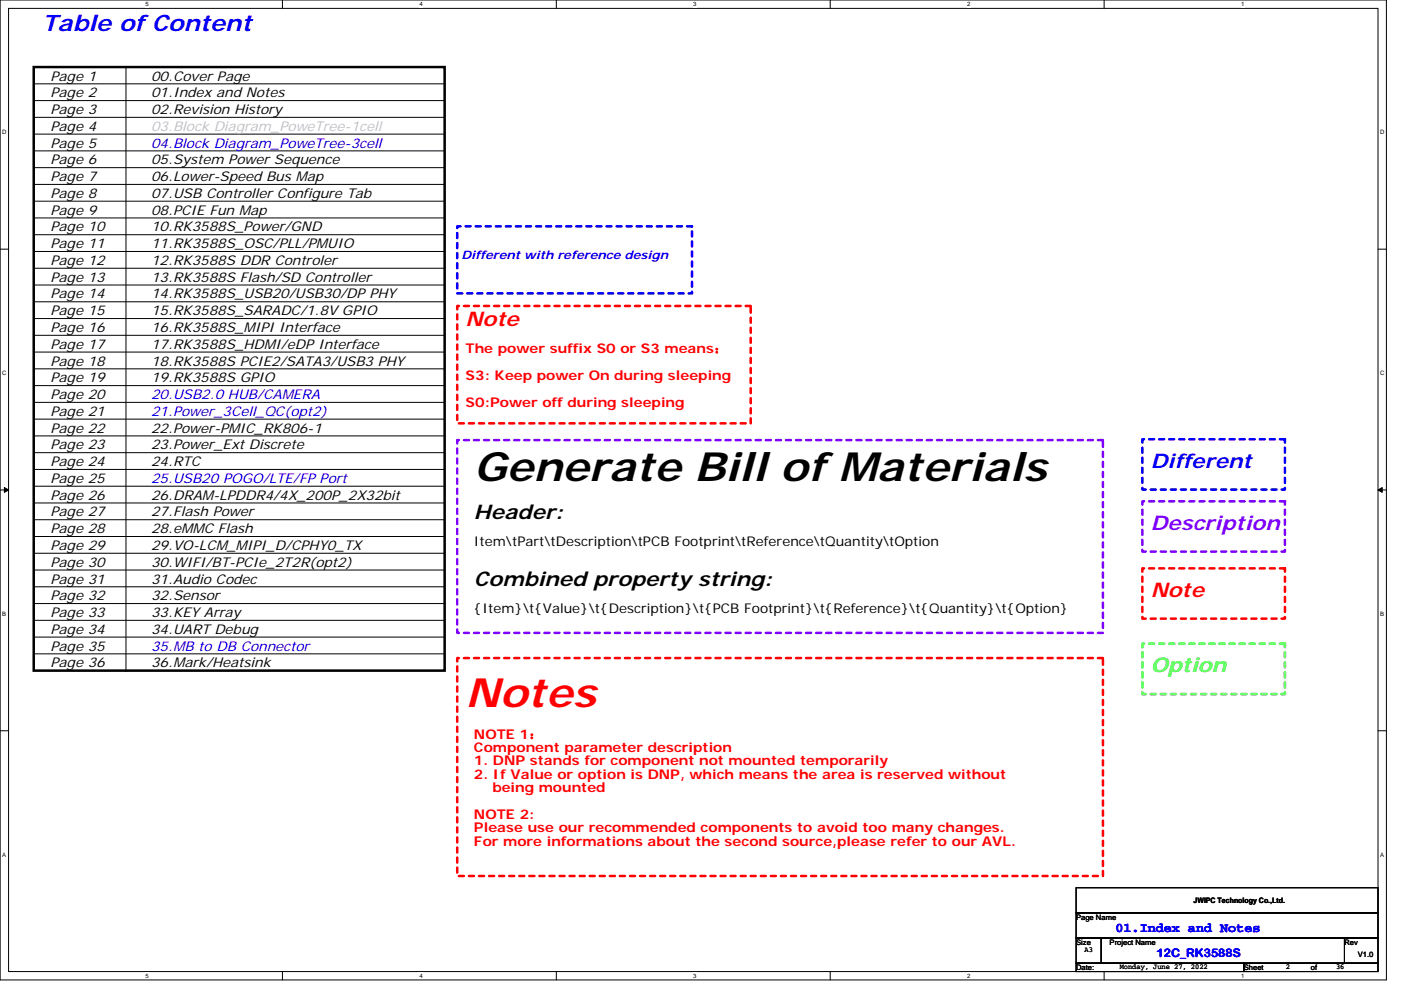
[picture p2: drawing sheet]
<svg xmlns="http://www.w3.org/2000/svg" width="297mm" height="210mm" viewBox="0 0 297 210" stroke-linecap="round" stroke-linejoin="round" font-family="sans-serif">
<defs><g id="words">
<text font-size="8.5" x="100.5" y="101.9">Generate Bill of Materials</text>
<text font-size="8.5" fill="#f00" x="98.7" y="149.9">Notes</text>
<text font-size="4.8" fill="#00f" x="8.9" y="6.6">Table of Content</text>
<g font-size="4.3" fill="#f00">
<text x="98.7" y="69.2">Note</text>
<text x="244" y="126.6">Note</text>
</g>
<text font-size="4.3" fill="#00f" x="244" y="99.2">Different</text>
<g font-size="4.3">
<text x="100.5" y="110.1">Header:</text>
<text x="100.5" y="124.3">Combined property string:</text>
</g>
<text font-size="4.3" fill="#8000ff" x="244" y="112.4">Description</text>
<text font-size="4.3" fill="#0f0" x="244" y="142.6">Option</text>
<g font-size="2.8">
<text x="10.7" y="17.1">Page 1</text>
<text x="32" y="17.1">00.Cover Page</text>
<text x="10.7" y="20.6">Page 2</text>
<text x="32" y="20.6">01.Index and Notes</text>
<text x="10.7" y="24.2">Page 3</text>
<text x="10.7" y="27.7">Page 4</text>
<text x="32" y="24.2">02.Revision History</text>
<text x="10.7" y="31.3">Page 5</text>
<text x="10.7" y="34.9">Page 6</text>
<text x="32" y="34.9">05.System Power Sequence</text>
<text x="10.7" y="38.4">Page 7</text>
<text x="10.7" y="42">Page 8</text>
<text x="32" y="38.4">06.Lower-Speed Bus Map</text>
<text x="32" y="42">07.USB Controller Configure Tab</text>
<text x="10.7" y="45.5">Page 9</text>
<text x="32" y="45.5">08.PCIE Fun Map</text>
<text x="10.7" y="49.1">Page 10</text>
<text x="10.7" y="52.6">Page 11</text>
<text x="32" y="49.1">10.RK3588S_Power/GND</text>
<text x="32" y="52.6">11.RK3588S_OSC/PLL/PMUIO</text>
<text x="10.7" y="56.2">Page 12</text>
<text x="10.7" y="59.8">Page 13</text>
<text x="32" y="59.8">13.RK3588S Flash/SD Controller</text>
<text x="32" y="56.2">12.RK3588S DDR Controler</text>
<text x="10.7" y="63.3">Page 14</text>
<text x="32" y="63.3">14.RK3588S_USB20/USB30/DP PHY</text>
<text x="10.7" y="66.9">Page 15</text>
<text x="10.7" y="70.4">Page 16</text>
<text x="32" y="66.9">15.RK3588S_SARADC/1.8V GPIO</text>
<text x="32" y="70.4">16.RK3588S_MIPI Interface</text>
<text x="10.7" y="74">Page 17</text>
<text x="10.7" y="77.5">Page 18</text>
<text x="32" y="74">17.RK3588S_HDMI/eDP Interface</text>
<text x="32" y="77.5">18.RK3588S PCIE2/SATA3/USB3 PHY</text>
<text x="10.7" y="81.1">Page 19</text>
<text x="32" y="81.1">19.RK3588S GPIO</text>
<text x="10.7" y="84.6">Page 20</text>
<text x="10.7" y="88.2">Page 21</text>
<text x="10.7" y="91.8">Page 22</text>
<text x="10.7" y="95.3">Page 23</text>
<text x="32" y="95.3">23.Power_Ext Discrete</text>
<text x="32" y="91.8">22.Power-PMIC_RK806-1</text>
<text x="10.7" y="98.9">Page 24</text>
<text x="32" y="98.9">24.RTC</text>
<text x="10.7" y="102.4">Page 25</text>
<text x="10.7" y="106">Page 26</text>
<text x="32" y="106">26.DRAM-LPDDR4/4X_200P_2X32bit</text>
<text x="10.7" y="109.5">Page 27</text>
<text x="10.7" y="113.1">Page 28</text>
<text x="32" y="113.1">28.eMMC Flash</text>
<text x="32" y="109.5">27.Flash Power</text>
<text x="10.7" y="116.6">Page 29</text>
<text x="32" y="116.6">29.VO-LCM_MIPI_D/CPHY0_TX</text>
<text x="100.5" y="115.8">Item\tPart\tDescription\tPCB Footprint\tReference\tQuantity\tOption</text>
<text x="10.7" y="120.2">Page 30</text>
<text x="10.7" y="123.8">Page 31</text>
<text x="32" y="120.2">30.WIFI/BT-PCIe_2T2R(opt2)</text>
<text x="32" y="123.8">31.Audio Codec</text>
<text x="10.7" y="127.3">Page 32</text>
<text x="10.7" y="130.9">Page 33</text>
<text x="32" y="127.3">32.Sensor</text>
<text x="32" y="130.9">33.KEY Array</text>
<text x="100.5" y="130">{Item}\t{Value}\t{Description}\t{PCB Footprint}\t{Reference}\t{Quantity}\t{Option}</text>
<text x="10.7" y="134.4">Page 34</text>
<text x="10.7" y="138">Page 35</text>
<text x="32" y="134.4">34.UART Debug</text>
<text x="10.7" y="141.5">Page 36</text>
<text x="32" y="141.5">36.Mark/Heatsink</text>
</g>
<text font-size="2.8" fill="#c0c0c0" x="32" y="27.7">03.Block Diagram_PoweTree-1cell</text>
<g font-size="2.8" fill="#00f">
<text x="32" y="31.3">04.Block Diagram_PoweTree-3cell</text>
<text x="32" y="88.2">21.Power_3Cell_QC(opt2)</text>
<text x="32" y="84.6">20.USB2.0 HUB/CAMERA</text>
<text x="32" y="102.4">25.USB20 POGO/LTE/FP Port</text>
<text x="32" y="138">35.MB to DB Connector</text>
<text x="236.5" y="197.6">01.Index and Notes</text>
</g>
<g font-size="2.8" fill="#f00">
<text x="98.7" y="74.9">The power suffix S0 or S3 means：</text>
<text x="98.7" y="80.6">S3: Keep power On during sleeping</text>
<text x="98.7" y="86.2">S0:Power off during sleeping</text>
<text x="100.5" y="156.7">NOTE 1：</text>
<text x="100.5" y="159.5">Component parameter description</text>
<text x="100.5" y="162.3">1. DNP stands for component not mounted temporarily</text>
<text x="100.5" y="165.2">2. If Value or option is DNP, which means the area is reserved without</text>
<text x="100.5" y="173.7">NOTE 2:</text>
<text x="104.4" y="168">being mounted</text>
<text x="100.5" y="176.6">Please use our recommended components to avoid too many changes.</text>
<text x="100.5" y="179.4">For more informations about the second source,please refer to our AVL.</text>
</g>
<g font-size="2.5" fill="#00f">
<text x="97.8" y="55">Different with reference design</text>
<text x="245.2" y="202.9">12C_RK3588S</text>
</g>
<g font-size="1.6">
<text x="253" y="191.6">JWIPC Technology Co.,Ltd.</text>
<text x="228.2" y="195.1">Page Name</text>
<text x="228.2" y="200.4">Size</text>
<text x="229.9" y="202">A3</text>
<text x="235.3" y="200.4">Project Name</text>
<text x="285.1" y="200.4">Rev</text>
<text x="287.9" y="202.9">V1.0</text>
<text x="228.2" y="205.7">Date:</text>
<text x="237.4" y="205.6">Monday, June 27, 2022</text>
<text x="263.7" y="205.7">Sheet</text>
<text x="272.6" y="205.6">2</text>
<text x="277.9" y="205.7">of</text>
<text x="283.3" y="205.6">36</text>
</g>
<g font-size="1.3">
<text x="30.8" y="1.3">5</text>
<text x="88.9" y="1.3">4</text>
<text x="147" y="1.3">3</text>
<text x="205.1" y="1.3">2</text>
<text x="263.1" y="1.3">1</text>
<text x=".5" y="28.5">D</text>
<text x="292.6" y="28.5">D</text>
<text x=".5" y="79.5">C</text>
<text x="292.6" y="79.5">C</text>
<text x=".5" y="130.6">B</text>
<text x="292.6" y="130.6">B</text>
<text x=".5" y="181.7">A</text>
<text x="292.6" y="181.7">A</text>
<text x="30.8" y="207.4">5</text>
<text x="88.9" y="207.4">4</text>
<text x="147" y="207.4">3</text>
<text x="205.1" y="207.4">2</text>
<text x="263.1" y="207.4">1</text>
</g>
</g></defs>
<path d="M0 0h293.9v207.8h-293.9zM1.8 1.8h290.4v204.3h-290.4z" fill="none" stroke="#000" stroke-width=".21"/>
<g fill="#fff">
<path d="M30.8 .2h.8v1.4h-.8z"/>
<path d="M30.8 206.2h.8v1.5h-.8z"/>
</g>
<path d="M59.9 0v1.8M59.9 206.1v1.7" fill="none" stroke="#000" stroke-width=".21"/>
<g fill="#fff">
<path d="M88.9 .2h.7v1.4h-.7z"/>
<path d="M88.9 206.2h.7v1.5h-.7z"/>
</g>
<path d="M118 0v1.8M118 206.1v1.7" fill="none" stroke="#000" stroke-width=".21"/>
<g fill="#fff">
<path d="M147 .2h.7v1.4h-.7z"/>
<path d="M147 206.2h.7v1.5h-.7z"/>
</g>
<path d="M176 0v1.8M176 206.1v1.7" fill="none" stroke="#000" stroke-width=".21"/>
<g fill="#fff">
<path d="M205.1 .2h.7v1.4h-.7z"/>
<path d="M205.1 206.2h.7v1.5h-.7z"/>
</g>
<path d="M234.1 0v1.8M234.1 206.1v1.7" fill="none" stroke="#000" stroke-width=".21"/>
<g fill="#fff">
<path d="M263.1 .2h.7v1.4h-.7z"/>
<path d="M263.1 206.2h.7v1.5h-.7z"/>
<path d="M.5 27.3h.9v1.4h-.9z"/>
<path d="M292.6 27.3h.9v1.4h-.9z"/>
<path d="M.5 78.4h.9v1.4h-.9z"/>
<path d="M292.6 78.4h.9v1.4h-.9z"/>
</g>
<path d="M0 52.9h1.8M292.2 52.9h1.7" fill="none" stroke="#000" stroke-width=".21"/>
<g fill="#fff">
<path d="M.5 129.5h.8v1.4h-.8z"/>
<path d="M292.6 129.5h.9v1.4h-.9z"/>
</g>
<path d="M0 103.9h1.8M.9 103.4l.9 .5-.9 .5zM292.2 103.9l.9-.5v1zM292.2 103.9h1.7" fill="none" stroke="#000" stroke-width=".21"/>
<path d="M.9 103.4l.9 .5-.9 .5zM292.2 103.9l.9-.5v1z" fill="#000"/>
<g fill="#fff">
<path d="M.5 180.5h.8v1.5h-.8z"/>
<path d="M292.6 180.5h.9v1.5h-.9z"/>
</g>
<g fill="none" stroke="#000" stroke-width=".21">
<path d="M7.2 14.2h87.1M7.2 17.8h87.1M26.7 14.2v128M7.2 21.3h87.1M7.2 24.9h87.1M7.2 28.4h87.1M7.2 32h87.1M7.2 35.6h87.1M7.2 39.1h87.1M7.2 42.7h87.1M7.2 46.2h87.1M7.2 49.8h87.1"/>
<path d="M7.2 53.3h87.1M7.2 56.9h87.1M7.2 60.5h87.1M7.2 64h87.1M7.2 67.6h87.1M7.2 71.1h87.1M7.2 74.7h87.1M7.2 78.2h87.1M7.2 81.8h87.1M7.2 85.3h87.1M7.2 88.9h87.1M7.2 92.5h87.1"/>
<path d="M7.2 96h87.1M7.2 99.6h87.1M7.2 103.1h87.1M7.2 106.7h87.1M7.2 110.2h87.1M7.2 113.8h87.1M7.2 117.3h87.1M7.2 120.9h87.1M7.2 124.5h87.1M7.2 128h87.1M7.2 131.6h87.1M7.2 135.1h87.1"/>
<path d="M7.2 138.7h87.1M0 155h1.8M7.2 142.2h87.1M26.7 142.2h.1M292.2 155h1.7M228.2 188.3h64v5.3h-64zM228.2 193.6h64v5.4h-64zM228.2 199h5.3v5.3h-5.3zM233.5 199h51.6v5.3h-51.6zM285.1 199h7.1v5.3h-7.1zM228.2 204.3h35.5v1.8h-35.5zM263.7 204.3h28.5v1.8h-28.5z"/>
</g>
<path d="M96.9 64.9h62.3v24.9h-62.3zM96.9 139.6h136.9v46.2h-136.9zM242.2 120.5h30.2v10.7h-30.2z" fill="none" stroke="#f00" stroke-width=".53" stroke-dasharray="1.1 1.1"/>
<path d="M96.9 93.3h136.9v40.9h-136.9zM242.2 106.3h30.2v10.7h-30.2z" fill="none" stroke="#8000ff" stroke-width=".53" stroke-dasharray="1.1 1.1"/>
<path d="M242.2 136.6h30.2v10.6h-30.2z" fill="none" stroke="#0f0" stroke-width=".53" stroke-dasharray="1.1 1.1"/>
<path d="M7.2 14.2h87.1v128h-87.1z" fill="none" stroke="#000" stroke-width=".53"/>
<path d="M96.9 48h49.8v14.2h-49.8zM242.2 93.2h30.2v10.6h-30.2z" fill="none" stroke="#00f" stroke-width=".53" stroke-dasharray="1.1 1.1"/>
<use href="#words"/>
</svg>
